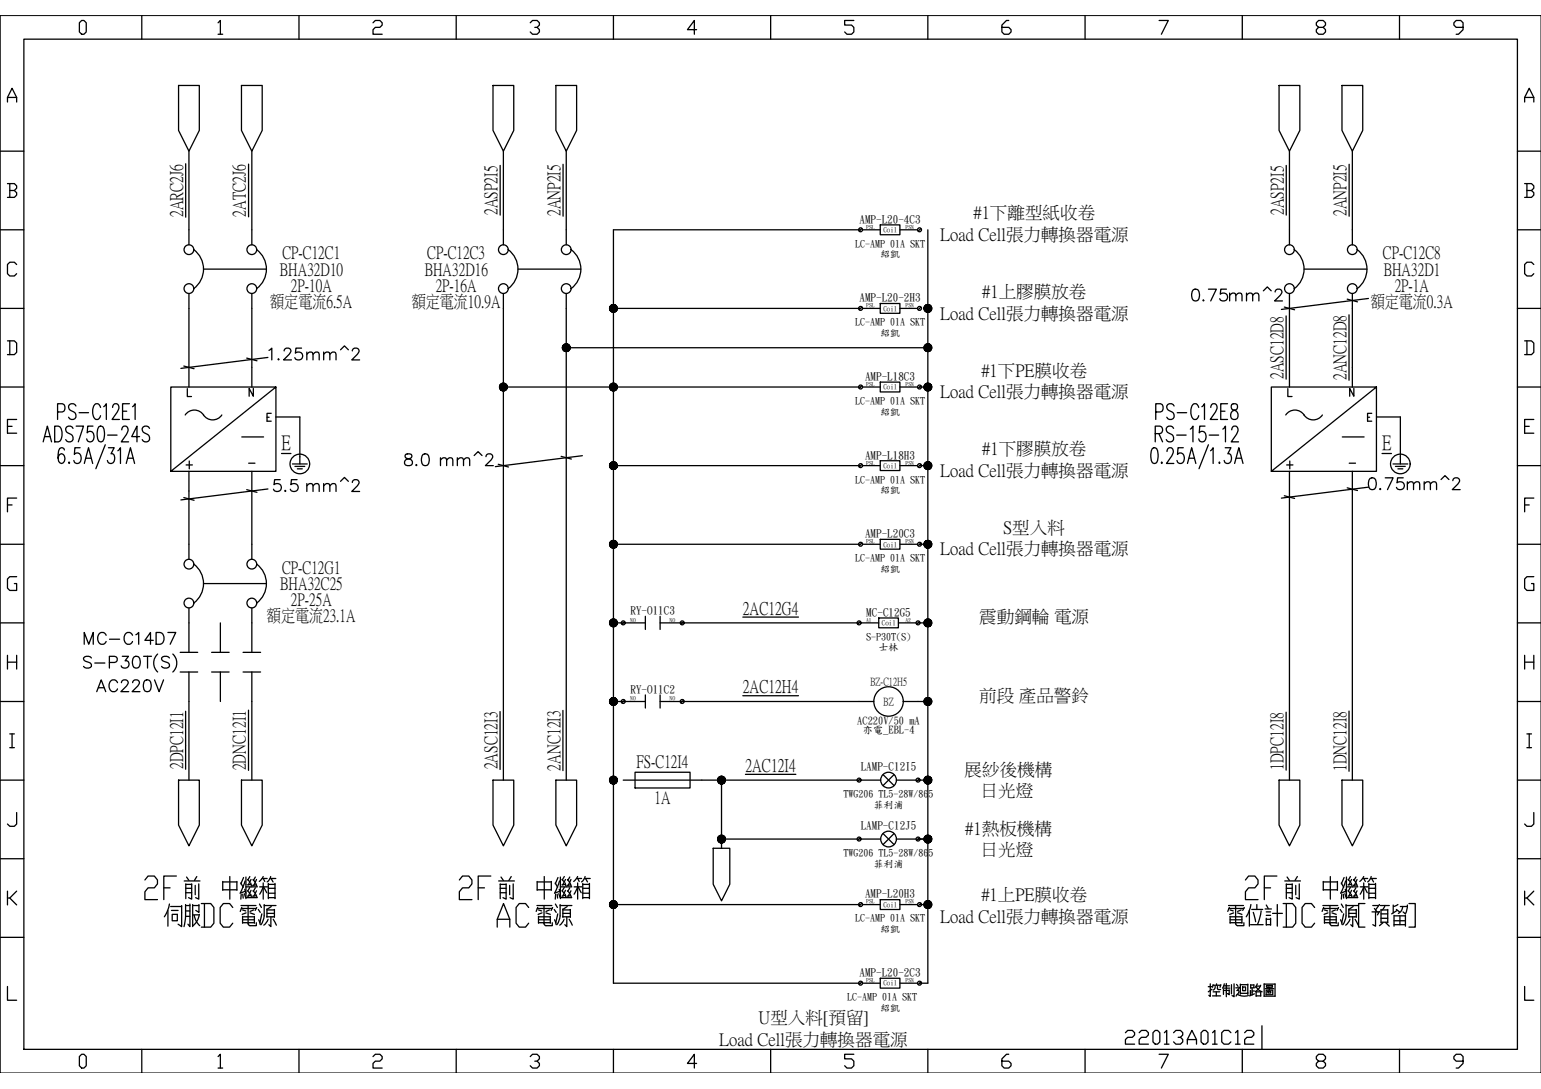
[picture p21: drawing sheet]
<svg xmlns="http://www.w3.org/2000/svg" width="297mm" height="210mm" viewBox="0 0 297 210" stroke-linecap="round" stroke-linejoin="round" font-family="sans-serif">
<defs><g id="words">
<g font-size="6.2">
<text x="236" y="59.3">mm^2</text>
<text x="58.2" y="70.6">mm^2</text>
<text x="58.2" y="96">mm^2</text>
<text x="84" y="91">mm^2</text>
<text x="270.2" y="95.6">mm^2</text>
<text x="215.9" y="202.5">22013A01C12</text>
</g>
<g font-size="5.7">
<text x="229" y="59.3">0.75</text>
<text x="77.3" y="91">8.0</text>
<text x="15.5" y="125.6">MC-C14D7</text>
</g>
<g font-size="5.3">
<text x="50.8" y="70.6">1.25</text>
<text x="51.9" y="96">5.5</text>
<text x="262.8" y="95.6">0.75</text>
<text x="17.6" y="134.4">AC220V</text>
</g>
<g font-size="3.9">
<text x="54.3" y="86.6">E</text>
<text x="266.4" y="86.6">E</text>
</g>
<g font-size="3.5">
<text x="35.1" y="41.9" transform="rotate(-90 35.1 41.9)">2ARC2J6</text>
<text x="47.2" y="41.8" transform="rotate(-90 47.2 41.8)">2ATC2J6</text>
<text x="95.7" y="41.5" transform="rotate(-90 95.7 41.5)">2ASP2I5</text>
<text x="107.8" y="41.7" transform="rotate(-90 107.8 41.7)">2ANP2I5</text>
<text x="247.2" y="41.5" transform="rotate(-90 247.2 41.5)">2ASP2I5</text>
<text x="259.4" y="41.7" transform="rotate(-90 259.4 41.7)">2ANP2I5</text>
<text x="247.2" y="73.1" transform="rotate(-90 247.2 73.1)">2ASC12D8</text>
<text x="259.3" y="73.3" transform="rotate(-90 259.3 73.3)">2ANC12D8</text>
<text x="143.2" y="118.3">2AC12G4</text>
<text x="143.2" y="133.4">2AC12H4</text>
<text x="35.1" y="148.3" transform="rotate(-90 35.1 148.3)">2DPC12I1</text>
<text x="47.2" y="148.5" transform="rotate(-90 47.2 148.5)">2DNC12I1</text>
<text x="95.7" y="148.3" transform="rotate(-90 95.7 148.3)">2ASC12I3</text>
<text x="107.8" y="148.5" transform="rotate(-90 107.8 148.5)">2ANC12I3</text>
<text x="143.7" y="148.6">2AC12I4</text>
<text x="247.2" y="148.4" transform="rotate(-90 247.2 148.4)">1DPC12I8</text>
<text x="259.3" y="148.7" transform="rotate(-90 259.3 148.7)">1DNC12I8</text>
</g>
<g font-size="3.4">
<text x="181.2" y="46.2">Load Cell張力轉換器電源</text>
<text x="187.6" y="42.1">#1下離型紙收卷</text>
<text x="53.9" y="53">BHA32D10</text>
<text x="54.4" y="49.8">CP-C12C1</text>
<text x="81.8" y="53">BHA32D16</text>
<text x="82.4" y="49.8">CP-C12C3</text>
<text x="266.6" y="49.8">CP-C12C8</text>
<text x="266.6" y="53">BHA32D1</text>
<text x="52.1" y="59.1">額定電流6.5A</text>
<text x="56.1" y="56">2P-10A</text>
<text x="79.4" y="59.1">額定電流10.9A</text>
<text x="84" y="56">2P-16A</text>
<text x="189.3" y="57.3">#1上膠膜放卷</text>
<text x="264.2" y="59.1">額定電流0.3A</text>
<text x="268.8" y="56">2P-1A</text>
<text x="181.2" y="61.4">Load Cell張力轉換器電源</text>
<text x="181.2" y="76.6">Load Cell張力轉換器電源</text>
<text x="189.2" y="72.4">#1下PE膜收卷</text>
<text x="189.3" y="87.6">#1下膠膜放卷</text>
<text x="181.2" y="91.7">Load Cell張力轉換器電源</text>
<text x="181.2" y="106.9">Load Cell張力轉換器電源</text>
<text x="193.4" y="102.7">S型入料</text>
<text x="53.9" y="113.6">BHA32C25</text>
<text x="54.4" y="110.4">CP-C12G1</text>
<text x="51.5" y="119.7">額定電流23.1A</text>
<text x="56.1" y="116.6">2P-25A</text>
<text x="188.8" y="120">震動鋼輪 電源</text>
<text x="188.7" y="135.1">前段 產品警鈴</text>
<text x="122.7" y="147.9">FS-C12I4</text>
<text x="185.9" y="149.4">展紗後機構</text>
<text x="126.2" y="154.7">1A</text>
<text x="189" y="153.4">日光燈</text>
<text x="186.1" y="160.7">#1熱板機構</text>
<text x="189" y="164.8">日光燈</text>
<text x="189.2" y="173.5">#1上PE膜收卷</text>
<text x="181.2" y="177.6">Load Cell張力轉換器電源</text>
<text x="146.2" y="197.2">U型入料[預留]</text>
<text x="138.6" y="201.4">Load Cell張力轉換器電源</text>
</g>
<g font-size="2.6">
<text x="46.9" y="90.7">-</text>
<text x="259.3" y="90.7">-</text>
</g>
<g font-size="2.1">
<text x="165.7" y="42.9">AMP-L20-4C3</text>
<text x="165.7" y="58.1">AMP-L20-2H3</text>
<text x="166.7" y="73.2">AMP-L18C3</text>
<text x="166.7" y="88.4">AMP-L18H3</text>
<text x="166.7" y="103.5">AMP-L20C3</text>
<text x="121.5" y="118.4">RY-O11C3</text>
<text x="167" y="118.7">MC-C12G5</text>
<text x="167.7" y="132">BZ-C12H5</text>
<text x="121.5" y="133.5">RY-O11C2</text>
<text x="170.3" y="135.8">BZ</text>
<text x="165.9" y="148.4">LAMP-C12I5</text>
<text x="165.9" y="159.8">LAMP-C12J5</text>
<text x="166.7" y="173">AMP-L20H3</text>
<text x="165.7" y="188.1">AMP-L20-2C3</text>
</g>
<g font-size="2">
<text x="165.2" y="139.5">AC220V/50 mA</text>
<text x="166.3" y="141.2">亦電_EBL-4</text>
</g>
<g font-size="1.9">
<text x="164.8" y="47.5">LC-AMP 01A SKT</text>
<text x="169.6" y="49.6">紹凱</text>
<text x="164.8" y="62.7">LC-AMP 01A SKT</text>
<text x="169.6" y="64.7">紹凱</text>
<text x="164.8" y="77.9">LC-AMP 01A SKT</text>
<text x="169.6" y="79.9">紹凱</text>
<text x="164.8" y="93">LC-AMP 01A SKT</text>
<text x="169.6" y="95.1">紹凱</text>
<text x="164.8" y="108.2">LC-AMP 01A SKT</text>
<text x="169.6" y="110.2">紹凱</text>
<text x="166.9" y="123.3">S-P30T(S)</text>
<text x="169.3" y="125.4">士林</text>
<text x="162.6" y="153.6">TWG206 TL5-28W/865</text>
<text x="168.4" y="155.7">菲利浦</text>
<text x="162.6" y="165">TWG206 TL5-28W/865</text>
<text x="168.4" y="167">菲利浦</text>
<text x="164.8" y="177.6">LC-AMP 01A SKT</text>
<text x="169.6" y="179.7">紹凱</text>
<text x="163.3" y="192.8">LC-AMP 01A SKT</text>
<text x="169.6" y="194.8">紹凱</text>
</g>
<g font-size="1.3">
<text x="170.3" y="44.7">Coil</text>
<text x="170.3" y="59.9">Coil</text>
<text x="170.3" y="75">Coil</text>
<text x="170.3" y="90.2">Coil</text>
<text x="170.3" y="105.4">Coil</text>
<text x="170" y="120.5">Coil</text>
<text x="170.3" y="174.8">Coil</text>
<text x="170.3" y="190">Coil</text>
</g>
<g font-size="1.1">
<text x="167" y="44.1">PSL</text>
<text x="174.6" y="44.1">PSN</text>
<text x="167" y="59.2">PSL</text>
<text x="174.6" y="59.2">PSN</text>
<text x="167" y="74.4">PSL</text>
<text x="174.6" y="74.4">PSN</text>
<text x="167" y="89.5">PSL</text>
<text x="174.6" y="89.5">PSN</text>
<text x="167" y="104.7">PSL</text>
<text x="174.6" y="104.7">PSN</text>
<text x="121.5" y="119.8">NO</text>
<text x="129.1" y="119.8">NO</text>
<text x="167" y="119.8">A1</text>
<text x="174.5" y="119.8">A2</text>
<text x="121.5" y="135">NO</text>
<text x="129.1" y="135">NO</text>
<text x="167" y="174.1">PSL</text>
<text x="174.6" y="174.1">PSN</text>
<text x="167" y="189.3">PSL</text>
<text x="174.6" y="189.3">PSN</text>
</g>
</g></defs>
<g fill="none" stroke="#000" stroke-width=".25">
<path d="M1.4 19.7v-.9l.9-1.8 .9 1.8v.9M1.4 18.8h1.8M4.6 7.5h287.9v194.8h-287.9zM15.7 3.9h.5l.4 .5v1.8l-.4 .4h-.5l-.4-.4v-1.8zM27.3 3v4.5M42 4.4l.5-.5v2.7M42 6.6h.9M57.6 3v4.5M71.9 4.4l.4-.5h.9l.5 .5v.4l-.5 .5h-.9l-.4 .4v.9h1.8M87.9 3v4.5M102.2 4.4l.4-.5h.9l.5 .5v.4l-.5 .5h-.4M103.5 5.3l.5 .4v.5l-.5 .4h-.9l-.4-.4"/>
<path d="M118.2 3v4.5M134.3 5.7h-1.8l1.3-1.8v2.7M148.5 3v4.5M164.6 3.9h-1.8v.9h1.3l.5 .5v.9l-.5 .4h-.8l-.5-.4M178.8 3v4.5M194.4 3.9h-.4l-.9 .9v1.4l.5 .4h.8l.5-.4v-.5l-.5-.4h-1.3M209.2 3v4.5M223.4 3.9h1.8l-1.3 2.7M239.5 3v4.5M254.2 5.3l-.5-.5v-.4l.5-.5h.9l.4 .5v.4l-.4 .5h-.9l-.5 .4v.5l.5 .4h.9l.4-.4v-.5l-.4-.4M269.8 3v4.5M282 5.3h-1.3l-.5-.5v-.4l.5-.5h.9l.4 .5v1.3l-.9 .9h-.4"/>
<path d="M293.9 19.7v-.9l.9-1.8 .9 1.8v.9M293.9 18.8h1.8M.1 29.1h4.5M1.4 35.4h1.4l.4 .4v.5l-.4 .4M1.9 36.7h.9l.4 .5v.4l-.4 .4h-1.4M1.9 35.4v2.6M292.5 29.1h4.5M293.9 35.4h1.3l.5 .4v.5l-.5 .4M294.3 36.7h.9l.5 .5v.4l-.5 .4h-1.3M294.3 35.4v2.6M.1 44.3h4.5M.1 59.4h4.5"/>
<path d="M3.2 51l-.4-.5h-.9l-.5 .5v1.8l.5 .4h.9l.4-.4M292.5 44.3h4.5M292.5 59.4h4.5M295.7 51l-.5-.5h-.9l-.4 .5v1.8l.4 .4h.9l.5-.4M.1 74.6h4.5M1.4 65.7h1.4l.4 .4v1.8l-.4 .5h-1.4M1.9 65.7v2.7M292.5 74.6h4.5M293.9 65.7h1.3l.5 .4v1.8l-.5 .5h-1.3M294.3 65.7v2.7M.1 89.8h4.5M1.4 82.2h.9"/>
<path d="M1.4 97.3h.9M3.2 80.8h-1.8v2.7h1.8M3.2 96h-1.8v2.7M292.5 89.8h4.5M293.9 82.2h.9M293.9 97.3h.9M295.7 80.8h-1.8v2.7h1.8M295.7 96h-1.8v2.7M.1 104.9h4.5M3.2 111.2h-1.3l-.5 .4v1.8l.5 .4h1.3v-1.3h-.4M292.5 104.9h4.5M295.7 111.2h-1.4l-.4 .4v1.8l.4 .4h1.4v-1.3h-.5"/>
<path d="M.1 120.1h4.5M.1 135.2h4.5M1.4 126.3v2.7M1.4 127.6h1.8M3.2 126.3v2.7M292.5 120.1h4.5M292.5 135.2h4.5M293.9 127.6h1.8M293.9 126.3v2.7M295.7 126.3v2.7M.1 150.4h4.5M1.9 141.5h.9"/>
<path d="M1.9 144.1h.9M2.3 141.5v2.6M3.2 156.6v2.2l-.4 .5h-.9l-.5-.5M292.5 150.4h4.5M294.3 141.5h.9M294.3 144.1h.9M294.8 141.5v2.6M295.7 156.6v2.2l-.5 .5h-.9l-.4-.5M.1 165.5h4.5M1.4 171.8v2.6M1.9 173.1l1.3 1.3M3.2 171.8l-1.3 1.3h-.5"/>
<path d="M292.5 165.5h4.5M293.9 171.8v2.6M294.3 173.1l1.4 1.3M295.7 171.8l-1.4 1.3h-.4M.1 180.7h4.5M1.4 190.1v2.7h1.8M292.5 180.7h4.5M293.9 190.1v2.7h1.8M15.7 203.2h.5l.4 .5v1.7l-.4 .5h-.5l-.4-.5v-1.7zM27.3 202.3v4.5M42 203.7l.5-.5v2.7M42 205.9h.9"/>
<path d="M57.6 202.3v4.5M71.9 203.7l.4-.5h.9l.5 .5v.4l-.5 .4h-.9l-.4 .5v.9h1.8M87.9 202.3v4.5M102.2 203.7l.4-.5h.9l.5 .5v.4l-.5 .4h-.4M103.5 204.5l.5 .5v.4l-.5 .5h-.9l-.4-.5M118.2 202.3v4.5M134.3 205h-1.8l1.3-1.8v2.7M148.5 202.3v4.5M164.6 203.2h-1.8v.9h1.3l.5 .4v.9l-.5 .5h-.8l-.5-.5M178.8 202.3v4.5M194.4 203.2h-.4l-.9 .9v1.3l.5 .5h.8l.5-.5v-.4l-.5-.5h-1.3M209.2 202.3v4.5"/>
<path d="M223.4 203.2h1.8l-1.3 2.7M239.5 202.3v4.5M254.2 204.5l-.5-.4v-.4l.5-.5h.9l.4 .5v.4l-.4 .4h-.9l-.5 .5v.4l.5 .5h.9l.4-.5v-.4l-.4-.5M269.8 202.3v4.5M282 204.5h-1.3l-.5-.4v-.4l.5-.5h.9l.4 .5v1.3l-.9 .9h-.4"/>
</g>
<!-- layer: 0 -->
<g fill="none" stroke="#000" stroke-width=".25">
<path d="M34.4 16.5h4v8.6l-2 4-2-4zM46.5 16.5h4v8.6l-2 4-2-4zM95 16.5h4v8.6l-2 4-2-4zM107.2 16.5h3.9v8.6l-2 4-1.9-4zM246.6 16.5h4v8.6l-2 4-2-4zM258.7 16.5h4v8.6l-2 4-2-4zM35.8 31.6v10.3M36.4 29.1v18.1M47.9 31.6v10.2M48.5 29.1v18.1M96.4 31.9v9.6M97 29.1v18.1"/>
<path d="M108.5 31.7v10M109.1 29.1v18.1M247.9 31.9v9.6M248.6 29.1v18.1M260.1 31.7v10M260.7 29.1v18.1M36.4 56.6v18M37.4 48.1a4.7 4.7 0 0 1 0 7.5M39.2 51.9h12.2M48.5 56.6v18M49.5 48.1a4.7 4.7 0 0 1 0 7.5M97 56.6v93.8"/>
<path d="M98 48.1a4.7 4.7 0 0 1 0 7.5M99.8 51.9h12.2M109.1 56.6v93.8M110.1 48.1a4.7 4.7 0 0 1 0 7.5M118.2 59.4h47.7M118.2 44.3h47.7M166.1 59.2l-.5 .5M166.1 44l-.5 .6M166.3 59.4h3.4M166.3 44.3h3.4M169.7 58.5h3.8v1.9h-3.8zM169.7 43.3h3.8v1.9h-3.8z"/>
<path d="M173.5 59.4h3.4M173.5 44.3h3.4M177.5 59.2l-.5 .5M177.5 44l-.5 .6M178.8 44.3v22.7M248.6 59.4v15.2M249.5 48.1a4.7 4.7 0 0 1 0 7.5M251.4 51.9h12.1M260.7 56.6v18M261.6 48.1a4.7 4.7 0 0 1 0 7.5M11.1 79.4h.9a.86 .86 0 0 0 .5-.8 .86 .86 0 0 0-.5-.8h-.9v3M14.6 78.3a.72 .72 0 0 0-.9-.5 .72 .72 0 0 0-.4 1l.9 .6a.77 .77 0 0 1 .3 1.3 .77 .77 0 0 1-1.3-.3"/>
<path d="M15.2 79.5h1.9M19.4 78.5a.71 .71 0 0 0-.7-.7 .71 .71 0 0 0-.7 .7 2.06 2.06 0 0 0 .5 2.3 .78 .78 0 0 0 .9-.7M20 78.4l.5-.6v3M21.7 78.5l.1-.4a.67 .67 0 0 1 1-.1 .67 .67 0 0 1 0 1l-1.2 1.8h1.4M23.6 79.3h.8M24.9 77.8h-1.3v3h1.3M25.5 78.4l.5-.6v3M35.7 80a2.12 2.12 0 0 1 3.6 0M36.1 74.9v1.5h.8M39.2 79.9a2.12 2.12 0 0 0 3.6 .1M48.8 74.9v1.5l-.8-1.5v1.5M52.3 79.7h-.8v1.5h.8"/>
<path d="M53.2 74.6v16.3h-20.3l20.3-16.3h-20.3v16.3M97 74.6h68.9M109.1 67h69.7v122.5h-1.6M166.1 74.3l-.5 .6M166.3 74.6h3.4M169.7 73.7h3.8v1.8h-3.8zM173.5 74.6h3.4M177.2 74.6h1.6M177.5 74.3l-.5 .6M222.8 79.4h.9a.86 .86 0 0 0 .5-.8 .86 .86 0 0 0-.5-.8h-.9v3M226.3 78.3a.72 .72 0 0 0-.9-.5 .72 .72 0 0 0-.4 1l.9 .6a.77 .77 0 0 1 .3 1.3 .77 .77 0 0 1-1.3-.3M226.9 79.5h1.8"/>
<path d="M231.1 78.5a.71 .71 0 0 0-1.1-.5 2.23 2.23 0 0 0 .2 2.8 .77 .77 0 0 0 .9-.7M231.7 78.4l.5-.6v3M233.4 78.5l.1-.4a.67 .67 0 0 1 1-.1 .67 .67 0 0 1 0 1l-1.2 1.8h1.4M235.3 79.3h.8M236.6 77.8h-1.3v3h1.3M237.4 78a.75 .75 0 0 0 .6 1.1 .88 .88 0 0 1 .7 1 .88 .88 0 0 1-1 .7 1 1 0 0 1-.4-1.1 1 1 0 0 1 .9-.7 .64 .64 0 0 0 .3-.6 .64 .64 0 0 0-.4-.6zM247.8 80a2.12 2.12 0 0 1 3.6 0M247.9 60.9v12.2M248.2 74.9v1.5h.8M251.3 79.9a2.12 2.12 0 0 0 3.6 .1M260 60.7v12.6M261 74.9v1.5l-.8-1.5v1.5"/>
<path d="M264.4 79.7h-.8v1.5h.8M265.3 74.6v16.3h-20.2l20.2-16.3h-20.2v16.3M8.3 85.2l.8-3.1 .8 3.1M8.6 84.2h1M10.5 82.1h.8a1.94 1.94 0 0 1 .5 2.6l-.5 .5h-.8zM12.4 86.7l-.1-.3-.3-.1-.5 .1a3.1 3.1 0 0 0 0 2.8l.3 .1a.97 .97 0 0 0 .7-.9 .97 .97 0 0 0-.7-.9l-.5 .4-.1 .4M13.3 89l-.1 .2 .1 .1 .1-.1M14.1 82.6a.72 .72 0 0 0-1-.4 .72 .72 0 0 0-.3 .9l.9 .6a.77 .77 0 0 1 .2 1.3 .77 .77 0 0 1-1.2-.3M14.7 82.1h1.4l-1 3.1M15.4 86.3h-1l-.1 1.3a.68 .68 0 0 1 .7-.3 .68 .68 0 0 1 .5 .4 1.01 1.01 0 0 1-.8 1.6l-.3-.1-.2-.4M16.3 89.3l.8-3 .8 3M16.6 88.3h1"/>
<path d="M17.9 82.1h-1l-.1 1.3a.68 .68 0 0 1 .7-.3 .68 .68 0 0 1 .5 .5 1.01 1.01 0 0 1-.8 1.6l-.3-.2-.2-.4M19 82.3l.5-.2a1.55 1.55 0 0 1 .6 1.8l-.3 1.1-.5 .2a1.57 1.57 0 0 1-.6-1.8zM20.3 85.7l-1.8 4.6M20.7 83.9h1.9M20.9 86.3h1.1l-.6 1.2h.3a1.12 1.12 0 0 1-.2 1.8 .63 .63 0 0 1-.8-.5M22.7 86.9l.5-.6v3M23.5 82.9l.1-.5a.67 .67 0 0 1 .9-.1 .67 .67 0 0 1 .1 1l-1.2 1.9h1.4M24.3 89.3l.8-3 .8 3M24.6 88.3h1M26.9 84.2h-1.5l1-2.1v3.1M28.8 82.6a.72 .72 0 0 0-.9-.4 .72 .72 0 0 0-.4 .9l.9 .6a.77 .77 0 0 1 .3 1.3 .77 .77 0 0 1-1.3-.3M35.9 89.6h1.2"/>
<path d="M36.4 90.9v16.9M36.5 88.9v1.5M46.6 84.2h4.2M48.5 90.9v16.9M51.5 80.4h.4M53.2 80.4h4.6v9M54.3 87.4h1.8M118.2 89.8h47.7M166.1 89.5l-.5 .5M166.3 89.8h3.4M169.7 88.8h3.8v1.9h-3.8zM173.5 89.8h3.4"/>
<path d="M177.2 89.8h1.6M177.5 89.5l-.5 .5M222.1 86.4l.5-.1a1.56 1.56 0 0 1 .6 1.7l-.3 1.2-.5 .1a1.56 1.56 0 0 1-.6-1.7zM222.7 83.6h.9a.76 .76 0 0 0 .5-.7 .76 .76 0 0 0-.5-.8h-.9v3.1M223.4 83.6l.7 1.6M223.9 89l-.1 .2 .1 .1 .1-.1M225 87l.1-.4a.67 .67 0 0 1 .9-.1 .67 .67 0 0 1 .1 1l-1.3 1.8h1.5M226.2 82.6a.72 .72 0 0 0-.9-.4 .72 .72 0 0 0-.4 .9l.9 .6a.77 .77 0 0 1 .3 1.3 .77 .77 0 0 1-1.3-.3M226.8 83.9h1.8M228.1 86.3h-1l-.1 1.3a.68 .68 0 0 1 .6-.3 .68 .68 0 0 1 .6 .4 1.01 1.01 0 0 1-.8 1.6l-.3-.1-.2-.4M228.9 89.3l.8-3 .8 3M229.2 88.3h1"/>
<path d="M229.4 82.7l.6-.6v3.1M232.3 82.1h-1l-.1 1.3a.68 .68 0 0 1 .6-.3 .68 .68 0 0 1 .6 .5 1.01 1.01 0 0 1-.8 1.6l-.3-.2-.2-.4M232.9 85.7l-1.8 4.6M233.1 83.9h1.8M233.3 86.9l.5-.6v3M235.1 89l-.1 .2 .1 .1 .1-.1M235.7 82.7l.5-.6v3.1M236.2 86.3h1.1l-.6 1.2h.3a1.13 1.13 0 0 1-.2 1.8 .63 .63 0 0 1-.8-.5M237.4 82.9l.1-.5a.67 .67 0 0 1 1-.1 .67 .67 0 0 1 0 1l-1.2 1.9h1.4M238 89.3l.8-3 .8 3M238.3 88.3h1M248 89.6h1.2"/>
<path d="M248.6 90.9v59.5M248.6 88.9v1.5M258.7 84.2h4.2M260.7 90.9v59.5M263.6 80.4h.4M265.3 80.4h4.6v9M266.4 87.4h1.8M36.4 117.2v2.9M37.4 108.7a4.7 4.7 0 0 1 0 7.5M39.2 112.5h12.2M48.5 117.2v8.5M49.5 108.7a4.7 4.7 0 0 1 0 7.5"/>
<path d="M118.2 104.9h47.7M120.4 119.8l-.5 .5M124.4 118.8v2.5M127.2 118.8v2.5M131.8 119.8l-.6 .5M143.2 118.9h10.7M165.9 119.8l-.6 .5M166.1 104.6l-.5 .6M166.3 104.9h3.4M169.4 119.1h3.8v1.9h-3.8zM169.7 104h3.8v1.9h-3.8zM173.5 104.9h3.4"/>
<path d="M177.2 119.8l-.5 .5M177.2 104.9h1.6M177.5 104.6l-.5 .6M17.6 126.8a.86 .86 0 0 0-.8-.3 .86 .86 0 0 0-.7 .5l.2 .4 .9 .3a.55 .55 0 0 1 .4 .4 .55 .55 0 0 1-.2 .6 1.05 1.05 0 0 1-1.3-.3M18.3 127.8h1.9M21.1 127.7h1a.6 .6 0 0 0 .5-.6 .6 .6 0 0 0-.5-.6h-1v2.3M23.6 126.5h1.2l-.7 .9a.73 .73 0 0 1 .8 .8 .73 .73 0 0 1-1 .6l-.3-.1-.2-.4M25.8 126.6a.74 .74 0 0 1 1.1 .3 1.86 1.86 0 0 1-.2 1.8 .74 .74 0 0 1-1.1-.4 1.85 1.85 0 0 1 .2-1.7zM28.4 126.5v2.3M30.4 126.1a2.32 2.32 0 0 0 0 3.4M32.7 126.8a.86 .86 0 0 0-.9-.3 .86 .86 0 0 0-.7 .5l.3 .4 .8 .3a.55 .55 0 0 1 .4 .4 .55 .55 0 0 1-.2 .6 1.05 1.05 0 0 1-1.3-.3M33.3 126.1a2.34 2.34 0 0 1 0 3.4"/>
<path d="M34.7 129.5h3.4M34.7 125.7h3.4M35.8 137.1v11.2M36.4 129.5v20.9M40.8 129.5h3.4M40.8 125.7h3.4M42.5 120.1v5.6M42.5 129.5v5.7M46.9 129.5h3.3M46.9 125.7h3.3M47.9 136.9v11.6M48.5 129.5v20.9"/>
<path d="M96.4 137.2v11.1M108.5 136.9v11.6M118.2 120.1h6.2M118.2 135.2h6.2M120.4 134.9l-.5 .6M124.4 133.9v2.6M127.2 120.1h38.4M127.2 135.2h38.4M127.2 133.9v2.6M131.8 134.9l-.6 .6M143.2 134.1h10.7M166 120.1h3.4"/>
<path d="M173.2 120.1h3.4M177 120.1h1.8M177 135.2h1.8M247.9 137.3v11.1M260 137.1v11.6M34.4 150.4h4v8.6l-2 4-2-4zM46.5 150.4h4v8.6l-2 4-2-4zM95 150.4h4v8.6l-2 4-2-4zM107.2 150.4h3.9v8.6l-2 4-1.9-4zM120.1 150.4h45.5M122.4 148.8h10.6v3.1h-10.6zM139.1 150.4v11.3h26.5"/>
<path d="M143.7 149.3h9.7M165.9 150.1l-.6 .5M166 150.4h3.8M170.2 149.3l2.1 2.1M172.3 149.3l-2.1 2.1M172.8 150.4h3.8M177 150.4h1.8M177.2 150.1l-.5 .5M246.6 150.4h4v8.6l-2 4-2-4zM258.7 150.4h4v8.6l-2 4-2-4zM27.9 169.6l.6-.7h1.3l.6 .7v.8l-.6 .7h-1.3l-.6 .8v1.5h2.5M31.6 171.1h1.2"/>
<path d="M32.4 175.5v3M32.7 174.2l-.5 1.6-.5 .9M32.9 174.7h2.1M33 175.5h1.3M33.2 176.2h1v1.3h-1zM34 168.9h-2.4v4.5M35 174.5v4.1l-.7-.5M35.5 169.8h3M35.8 176.6l-.3 2M35.8 174.3v2.3M35.8 174.5h.8M35.8 175.6h.8"/>
<path d="M35.8 176.6h.8M35.8 170.4v2.8M35.8 170.5h1.1M35.8 172.1h1.1M35.8 171.2h1.1M36 169l.4 .7M36.6 174.3v4.3l-.4-.5M36.9 170.4v2.9l-.6-.3M37.1 174.3v4.3M37.2 174.5h1.2M37.2 176.3h1.2M37.4 176.4l.5 1.3 .6 .7"/>
<path d="M37.6 170.7v1.8M37.9 169l-.4 .7M38.3 170.4v2.9l-.6-.3M38.4 174.3v1.6l-.7-.4M38.4 176.2a3.4 3.4 0 0 1-1.2 2.2M38.8 174.2h1.8l.6 .7v3l-.6 .8h-1.8M39.4 174.2v4.5M42.9 169.9v1.7M42.9 170h2.8M42.9 171.5h2.8M44.3 169v4.3M44.9 174.9l-.6-.7h-1.3l-.6 .7v3l.6 .8h1.3l.6-.8"/>
<path d="M45.7 169.9v1.7M46.4 170.2l.5 .8M46.5 174.5h2.8M46.5 172.4l-.1 .9M46.5 175.1h2.9M46.6 174.9l-.3 .8M46.8 176.7h2.2M46.8 177.9h2.2M46.8 177.3h2.2M46.8 176.6v1.3M46.8 175.4l.6 .2M46.8 172.4l.1 .7"/>
<path d="M46.9 169.1l-.5 1.3M47.1 172.3l.2 .6M47.2 171.4l.2 .8M47.2 169.8l-.9 2.3M47.3 171.8l-1 .4M47.4 169v4.2M47.4 173h2.2M47.4 170.9h2.2M47.4 176l-.7 .2M47.7 169.5l.5 .5M47.7 171.7l.5 .5M47.8 177.9l.1 .3 .3 .2"/>
<path d="M47.8 174.5v3.5M48.2 169l-.4 .6M48.2 171l-.4 .7M48.2 176l.8 .2M48.3 170.2l.2 .5M48.3 172.4l.2 .5M48.4 169.5l-.5 1.1M48.4 170.5l-.7 .1M48.4 171.6l-.5 1.1M48.4 172.5l-.7 .2M48.8 171.7l.4 .5M48.8 169.5l.4 .6"/>
<path d="M48.9 175.4l-.7 .3M49 176.6v1.3M49.2 171.1l-.4 .7M49.2 169l-.4 .7M49.3 172.4l.2 .5M49.3 170.3l.2 .5M49.4 170.6l-.7 .1M49.4 172.6l-.7 .1M49.4 177.9v.5h-1.2M49.4 169.5l-.5 1.2M49.4 171.7l-.5 1M49.5 174.9l-.3 .6"/>
<path d="M49.8 175.3l.4 .6M49.9 177.3l.3 .9M50 174.3l.4 .6M50.1 170.9h1.5M50.5 176.1l-.4 1.8M50.5 169.3h1M50.7 170.9l-.6 1.5M50.7 168.9l-.7 1M50.7 170.2v3.1M50.7 169.3l.3 .6M50.8 170.9l.6 1.2M50.9 174.3a6.7 6.7 0 0 1-.2 3.3l-.4 .6"/>
<path d="M50.9 174.5h2.3M51.5 176.1h1.4M51.5 176.7h1.4M51.5 175.2v1.6M51.7 177.2l-.4 .6-.5 .5M51.7 170.3v2.9M51.7 173h1.3M51.7 172.2h1.3M51.7 170.5h1.3M51.7 171.2h1.3M52 169.3h1.2M52.2 168.9l-.3 .7-.4 .4"/>
<path d="M52.2 176.7v1.9l-.4-.4M52.3 169.3l.3 .7M52.3 174.7l-.8 .6M52.7 177.2l.6 1.1M52.9 175.3l-1.4 .1M52.9 175.4v1.4M53 170.3v2.9M88.5 169.6l.7-.7h1.2l.6 .7v.8l-.6 .7h-1.2l-.7 .8v1.5h2.5M92.2 171.1h1.2M94.6 168.9h-2.4v4.5M95.8 178.7v-1.5l1.3-3 1.2 3v1.5M95.8 177.2h2.5"/>
<path d="M96.1 169.8h3.1M96.4 170.4v2.8M96.4 170.5h1.2M96.4 172.1h1.2M96.4 171.2h1.2M96.6 169l.4 .7M97.6 170.4v2.9l-.6-.3M98.2 170.7v1.8M98.5 169l-.4 .7M98.9 170.4v2.9l-.6-.3M101.9 174.9l-.6-.7h-1.2l-.6 .7v3l.6 .8h1.2l.6-.8M103.5 174.5h2.9"/>
<path d="M103.5 169.9v1.7M103.5 170h2.8M103.5 171.5h2.8M103.6 175.1h2.9M103.6 174.9l-.3 .8M103.8 176.7h2.3M103.8 177.9h2.3M103.8 177.3h2.3M103.8 176.6v1.3M103.8 175.4l.6 .2M104.5 176l-.8 .2M104.9 177.9v.3l.3 .2"/>
<path d="M104.9 174.5v3.5M104.9 169v4.3M105.2 176l.9 .2M105.9 175.4l-.7 .3M106.1 176.6v1.3M106.3 169.9v1.7M106.5 177.9v.5h-1.3M106.5 174.9l-.3 .6M106.8 175.3l.4 .6M106.9 177.3l.3 .9M107 170.2l.5 .8M107.1 174.3l.3 .6"/>
<path d="M107.1 172.4l-.1 .9M107.4 172.4l.1 .7M107.5 176.1l-.4 1.8M107.6 169.1l-.6 1.3M107.7 172.3l.2 .6M107.8 171.4l.2 .8M107.9 169.8l-1 2.3M107.9 171.8l-1 .4M108 174.3l-.1 2.6-.5 1.3M108 174.5h2.2M108 169v4.2M108 173h2.2"/>
<path d="M108 170.9h2.2M108.3 169.5l.5 .5M108.3 171.7l.5 .5M108.5 176.1h1.4M108.5 176.7h1.4M108.5 175.2v1.6M108.7 177.2l-.3 .6-.5 .5M108.8 169l-.4 .6M108.8 171l-.4 .7M108.9 170.2l.2 .5M108.9 172.4l.2 .5M109 169.5l-.5 1.1"/>
<path d="M109 170.5l-.7 .1M109 171.6l-.5 1.1M109 172.5l-.7 .2M109.3 176.7v1.9l-.4-.4M109.3 174.7l-.8 .6M109.4 171.7l.4 .5M109.4 169.5l.4 .6M109.7 177.2l.6 1.1M109.8 171.1l-.3 .7M109.8 169l-.3 .7M109.9 172.4l.2 .5M109.9 170.3l.2 .5"/>
<path d="M109.9 175.3l-1.4 .1M109.9 175.4v1.4M110 170.6l-.7 .1M110 172.6l-.7 .1M110.1 169.5l-.6 1.2M110.1 171.7l-.6 1M110.7 170.9h1.5M111.1 169.3h1M111.3 170.9l-.6 1.5M111.3 168.9l-.7 1M111.3 170.2v3.1M111.3 169.3l.4 .6"/>
<path d="M111.4 170.9l.6 1.2M112.3 170.3v2.9M112.3 173h1.3M112.3 172.2h1.3M112.3 170.5h1.3M112.3 171.2h1.3M112.6 169.3h1.2M112.8 168.9l-.3 .7-.4 .4M112.9 169.3l.3 .7M113.6 170.3v2.9M118.2 174.4h47.7M137.5 163.5h3.2v6.9l-1.6 3.2-1.6-3.2z"/>
<path d="M139.1 161.7v1.8M165.9 161.5l-.6 .5M166 161.7h3.8M166.1 174.1l-.5 .5M166.3 174.4h3.4M169.7 173.4h3.8v1.9h-3.8zM170.2 160.7l2.1 2.1M172.3 160.7l-2.1 2.1M172.8 161.7h3.8M173.5 174.4h3.4M177 161.7h1.8M177.2 161.5l-.5 .5"/>
<path d="M177.2 174.4h1.6M177.5 174.1l-.5 .5M236.8 174.5h2.9M236.9 175.1h2.9M237 174.9l-.3 .8M237.1 176.7h2.3M237.1 177.9h2.3M237.1 177.3h2.3M237.1 176.6v1.3M237.1 175.4l.6 .2M237.8 176l-.8 .2M238.2 177.9l.2 .5h.1"/>
<path d="M238.2 174.5v3.5M238.6 176l.8 .2M239.2 175.4l-.6 .3M239.4 176.6v1.3M239.8 177.9v.5h-1.2M239.8 174.9l-.3 .6M240.1 169.6l.6-.7h1.2l.6 .7v.8l-.6 .7h-1.2l-.6 .8v1.5h2.4M240.8 175.5v3M241.1 178.2h2.4M241.1 174.3l-.2 1.1-.7 1.3M241.3 175.3h2.1M241.6 175.9l.4 1.8"/>
<path d="M242.3 174.3v1M243.1 175.6l-.7 2.5M243.7 171.1h1.2M243.9 175.2h1.2M244.1 177.2h.8M244.1 177v1.3M244.1 178.2h.8M244.1 176.4h.8M244.1 175.8h.8M244.1 174.4l.4 .7M244.9 177v1.3M245.3 176.1h1.9"/>
<path d="M246.1 168.9h-2.4v4.5M246.2 174.3v4.2M247.3 174.2h1.9l.6 .7v3l-.6 .8h-1.9M247.6 169.8h3.1M247.9 170.4v2.8M247.9 170.5h1.2M247.9 172.1h1.2M247.9 171.2h1.2M247.9 174.2v4.5M248.1 169l.5 .7M249.1 170.4v2.9l-.6-.3M249.8 170.7v1.8"/>
<path d="M250.1 169l-.5 .7M250.4 170.4v2.9l-.6-.3M253.4 174.9l-.6-.7h-1.2l-.6 .7v3l.6 .8h1.2l.6-.8M255 174.5h2.9M255.1 169.9v1.7M255.1 170h2.7M255.1 171.5h2.7M255.1 175.1h2.8M255.1 174.9l-.3 .8M255.3 176.7h2.3M255.3 177.9h2.3M255.3 177.3h2.3"/>
<path d="M255.3 176.6v1.3M255.3 175.4l.6 .2M256 176l-.8 .2M256.4 177.9v.3l.3 .2M256.4 174.5v3.5M256.4 169v4.3M256.7 176l.9 .2M257.4 175.4l-.7 .3M257.6 176.6v1.3M257.8 169.9v1.7M257.9 177.9v.5h-1.2M258 174.9l-.3 .6"/>
<path d="M258.3 175.3l.4 .6M258.4 177.3l.3 .9M258.6 170.2l.4 .8M258.6 174.3l.3 .6M258.6 172.4v.9M258.9 172.4l.1 .7M259 176.1l-.4 1.8M259.1 169.1l-.5 1.3M259.2 172.3l.3 .6M259.3 171.4l.2 .8M259.4 169.8l-.9 2.3M259.4 171.8l-1 .4"/>
<path d="M259.5 174.3l-.1 2.6-.5 1.3M259.5 174.5h2.2M259.5 169v4.2M259.5 173h2.2M259.5 170.9h2.2M259.8 169.5l.5 .5M259.8 171.7l.5 .5M260 176.1h1.4M260 176.7h1.4M260 175.2v1.6M260.2 177.2l-.3 .6-.5 .5M260.3 169l-.4 .6"/>
<path d="M260.3 171l-.4 .7M260.4 170.2l.2 .5M260.4 172.4l.2 .5M260.5 169.5l-.5 1.1M260.5 170.5l-.7 .1M260.5 171.6l-.5 1.1M260.5 172.5l-.7 .2M260.7 176.7v1.9l-.3-.4M260.8 174.7l-.8 .6M260.9 171.7l.5 .5M260.9 169.5l.5 .6M261.2 177.2l.6 1.1"/>
<path d="M261.4 171.1l-.4 .7M261.4 169l-.4 .7M261.4 175.3l-1.4 .1M261.4 172.4l.3 .5M261.4 170.3l.3 .5M261.4 175.4v1.4M261.5 170.6l-.7 .1M261.5 172.6l-.7 .1M261.6 169.5l-.5 1.2M261.6 171.7l-.5 1M262.2 170.9h1.5M262.6 169.3h1"/>
<path d="M262.9 170.9l-.7 1.5M262.9 168.9l-.8 1M262.9 170.2v3.1M262.9 169.3l.3 .6M262.9 170.9l.7 1.2M263.1 174.2h-1.2v4.5h1.2M263.9 170.3v2.9M263.9 173h1.2M263.9 172.2h1.2M263.9 170.5h1.2M263.9 171.2h1.2M264.2 169.3h1.1"/>
<path d="M264.3 168.9l-.2 .7-.5 .4M264.4 169.3l.4 .7M264.5 175.8h1.3M264.6 174.5h1.1M264.9 175.1l.5 .7M265.1 170.3v2.9M265.1 175.8v2.7l-.5-.3M265.9 174.3l-.8 1.1M265.9 175.7l-.4 .6M266.1 174.5h1.7M266.2 175.4h1.3M266.2 177.8h1.3"/>
<path d="M266.2 175.3v2.6M266.2 176.1h1.3M266.2 177h1.3M266.6 177.9l-.7 .5M267 174.5l-.6 .9M267.1 177.9l.7 .6M267.5 175.3v2.6M268.6 174.4v1.6M268.7 176.4v2.1M268.7 178.2h2.2M268.7 177.5h2.2M268.8 176.5h2.1"/>
<path d="M269.2 175.3l.6 .5M269.3 175.5l-1 .6M269.5 174.3l-.9 .4M269.8 176.5v1.7M269.9 174.7h1.4M270.4 174.7a1.45 1.45 0 0 1-.9 1.4M270.9 176.4v2.1M271.3 174.4l-.1 1.1-.3 .6-.5-.3M271.6 174.2h1.2v4.5h-1.2M118.2 189.5h47.7M166.1 189.2l-.5 .6M166.3 189.5h3.4"/>
<path d="M169.7 188.6h3.8v1.9h-3.8zM173.5 189.5h3.4M177.5 189.2l-.5 .6"/>
<circle cx="36.4" cy="48.1" r=".94"/>
<circle cx="36.4" cy="55.6" r=".94"/>
<circle cx="48.5" cy="55.6" r=".94"/>
<circle cx="48.5" cy="48.1" r=".94"/>
<circle cx="97" cy="48.1" r=".94"/>
<circle cx="97" cy="55.6" r=".94"/>
<circle cx="109.1" cy="48.1" r=".94"/>
<circle cx="109.1" cy="55.6" r=".94"/>
<circle cx="165.9" cy="59.4" r=".38"/>
<circle cx="165.9" cy="44.3" r=".38"/>
<circle cx="177.2" cy="59.4" r=".38"/>
<circle cx="177.2" cy="44.3" r=".38"/>
<circle cx="248.5" cy="48.1" r=".94"/>
<circle cx="260.7" cy="48.1" r=".94"/>
<circle cx="260.7" cy="55.6" r=".94"/>
<circle cx="165.9" cy="74.6" r=".38"/>
<circle cx="177.2" cy="74.6" r=".38"/>
<circle cx="57.8" cy="89.4" r="1.89"/>
<circle cx="165.9" cy="89.7" r=".38"/>
<circle cx="177.2" cy="89.7" r=".38"/>
<circle cx="269.9" cy="89.4" r="1.89"/>
<circle cx="36.4" cy="108.7" r=".94"/>
<circle cx="36.4" cy="116.2" r=".94"/>
<circle cx="48.5" cy="116.2" r=".94"/>
<circle cx="48.5" cy="108.7" r=".94"/>
<circle cx="165.9" cy="104.9" r=".38"/>
<circle cx="177.2" cy="104.9" r=".38"/>
<circle cx="120.1" cy="135.2" r=".38"/>
<circle cx="120.1" cy="120.1" r=".38"/>
<circle cx="131.5" cy="120.1" r=".38"/>
<circle cx="131.5" cy="135.2" r=".38"/>
<circle cx="165.6" cy="120.1" r=".38"/>
<circle cx="177" cy="120.1" r=".38"/>
<circle cx="165.6" cy="150.4" r=".38"/>
<circle cx="171.3" cy="150.4" r="1.52"/>
<circle cx="177" cy="150.4" r=".38"/>
<circle cx="165.6" cy="161.7" r=".38"/>
<circle cx="165.9" cy="174.4" r=".38"/>
<circle cx="171.3" cy="161.7" r="1.52"/>
<circle cx="177" cy="161.7" r=".38"/>
<circle cx="177.2" cy="174.4" r=".38"/>
<circle cx="165.9" cy="189.5" r=".38"/>
<circle cx="177.2" cy="189.5" r=".38"/>
</g>
<g fill="#000" stroke="#000" stroke-width=".19">
<path d="M118.2 59.4h.8v.2zM178.8 59.4h.8v.2zM97 74.6h.8v.1zM109.1 67h.8v.1zM118.2 74.6h.8v.1zM178.8 74.6h.8v.1zM178.8 67h.8v.1zM118.2 89.8h.8v.1zM178.8 89.8h.8v.1zM118.2 104.9h.8v.1zM178.8 104.9h.8v.1zM118.2 120.1h.8v.1z"/>
<path d="M118.2 135.2h.8v.1zM178.8 120.1h.8v.1zM178.8 135.2h.8v.1zM118.2 150.4h.8v.1zM139.1 150.4h.7v.1zM178.8 150.4h.8v.1zM118.2 174.4h.8v.1zM139.1 161.7h.7v.1zM178.8 174.4h.8v.1zM178.8 161.7h.8v.1z"/>
<path d="M117.5 59.6v.1l.7-.3zM117.5 59.7l.7-.3-.6 .4zM117.6 59.8v.1l.6-.5z"/>
<path d="M117.5 59.2v.1l.7 .1zM117.5 59.3l.7 .1h-.7zM117.5 59.4v.2l.7-.2z"/>
<path d="M117.6 59.9l.1 .1 .5-.6zM117.7 60l.5-.6-.4 .7zM118.2 59.4l-.4 .7h.1z"/>
<path d="M117.7 58.9l-.1 .1 .6 .4zM117.6 59l.6 .4-.6-.3zM117.6 59.1l-.1 .1 .7 .2z"/>
<path d="M117.9 58.8l.3 .6-.2-.7zM117.8 58.8h.1l.3 .6zM117.7 58.9l.5 .5-.4-.6z"/>
<path d="M118.2 58.7v.7l.2-.7zM118.1 58.7h.1v.7zM118 58.7l.2 .7-.1-.7z"/>
<path d="M118.6 58.8l-.4 .6 .5-.6zM118.5 58.7l.1 .1-.4 .6zM118.4 58.7l-.2 .7 .3-.7z"/>
<path d="M118.2 59.4l.7 .5v-.1zM118.2 59.4l.8 .3-.1 .1zM118.2 59.4l.8 .3v-.1z"/>
<path d="M118.2 59.4l.7-.3v-.1zM118.2 59.4l.6-.5 .1 .1zM118.7 58.8l-.5 .6 .6-.5z"/>
<path d="M118.2 59.4h.8v-.1zM118.2 59.4l.8-.2v.1zM118.2 59.4l.8-.2-.1-.1z"/>
<path d="M178.1 59.6v.1l.7-.3zM178.1 59.7l.7-.3-.6 .4zM178.2 59.8v.1l.6-.5z"/>
<path d="M178.1 59.2v.1l.7 .1zM178.1 59.3l.7 .1h-.7zM178.1 59.4v.2l.7-.2z"/>
<path d="M178.2 59.9l.1 .1 .5-.6zM178.8 59.4l-.4 .7-.1-.1zM178.8 59.4l-.4 .7h.1z"/>
<path d="M178.3 58.9l-.1 .1 .6 .4zM178.2 59l.6 .4-.6-.3zM178.2 59.1l-.1 .1 .7 .2z"/>
<path d="M178.5 58.8l.3 .6-.2-.7zM178.4 58.8h.1l.3 .6zM178.3 58.9l.5 .5-.4-.6z"/>
<path d="M178.8 58.7v.7l.2-.7zM178.7 58.7h.1v.7zM178.6 58.7l.2 .7-.1-.7z"/>
<path d="M179.2 58.8l-.4 .6 .5-.6zM179.1 58.7l.1 .1-.4 .6zM179 58.7l-.2 .7 .3-.7z"/>
<path d="M178.8 59.4l.7 .5v-.1zM178.8 59.4l.8 .3-.1 .1zM178.8 59.4l.8 .3v-.1z"/>
<path d="M178.8 59.4l.7-.3v-.1zM178.8 59.4l.6-.5 .1 .1zM179.3 58.8l-.5 .6 .6-.5z"/>
<path d="M178.8 59.4h.8v-.1zM178.8 59.4l.8-.2v.1zM178.8 59.4l.8-.2-.1-.1z"/>
<path d="M96.3 74.7v.1l.7-.2zM96.3 74.8l.7-.2-.6 .3zM96.4 74.9v.1l.6-.4z"/>
<path d="M96.3 74.4v.1l.7 .1zM96.3 74.5l.7 .1h-.7zM96.3 74.6v.1l.7-.1z"/>
<path d="M96.4 75l.1 .1 .5-.5zM96.5 75.1l.5-.5-.4 .6zM97 74.6l-.4 .6 .1 .1z"/>
<path d="M96.5 74.1l-.1 .1 .6 .4zM96.4 74.2l.6 .4-.6-.3zM96.4 74.3l-.1 .1 .7 .2z"/>
<path d="M97 74.6l-.3 .7h.1zM97 74.6l-.1 .7h-.1zM97 74.6l-.1 .7 .1 .1z"/>
<path d="M96.7 73.9l.3 .7-.2-.7zM96.6 74l.1-.1 .3 .7zM96.5 74.1l.5 .5-.4-.6z"/>
<path d="M97 74.6v.8l.1-.1zM97 74.6l.3 .7h-.2zM97 74.6l.3 .7h.1z"/>
<path d="M97 73.8v.8l.1-.8zM96.9 73.8h.1v.8zM96.8 73.9l.2 .7-.1-.8z"/>
<path d="M97 74.6l.4 .7 .1-.1zM97 74.6l.6 .5-.1 .1zM97 74.6l.6 .5v-.1z"/>
<path d="M97.4 73.9l-.4 .7 .5-.6zM97.3 73.9h.1l-.4 .7zM97.1 73.8l-.1 .8 .3-.7z"/>
<path d="M97 74.6l.6 .4 .1-.1zM97 74.6l.7 .2v.1zM97 74.6l.7 .2 .1-.1z"/>
<path d="M97 74.6l.7-.3-.1-.1zM97 74.6l.6-.5v.1zM97.5 74l-.5 .6 .6-.5z"/>
<path d="M97 74.6h.8v-.1zM97 74.6l.7-.2 .1 .1zM97 74.6l.7-.2v-.1z"/>
<path d="M108.4 67.1v.2l.7-.3zM108.4 67.3l.7-.3-.6 .4zM108.5 67.4v.1l.6-.5z"/>
<path d="M108.4 66.8v.1l.7 .1zM108.4 66.9l.7 .1h-.7zM108.4 67v.1l.7-.1z"/>
<path d="M108.5 67.5l.1 .1 .5-.6zM108.6 67.6l.5-.6-.4 .6zM109.1 67l-.4 .6 .1 .1z"/>
<path d="M108.6 66.5l-.1 .1 .6 .4zM108.5 66.6l.6 .4-.6-.3zM108.5 66.7l-.1 .1 .7 .2z"/>
<path d="M109.1 67l-.3 .7h.1zM109.1 67l-.1 .8-.1-.1zM109.1 67l-.1 .8h.1z"/>
<path d="M108.8 66.4l.3 .6-.2-.7zM108.7 66.4h.1l.3 .6zM108.6 66.5l.5 .5-.4-.6z"/>
<path d="M109.1 67v.8h.2zM109.1 67l.3 .7-.1 .1zM109.1 67l.3 .7h.1z"/>
<path d="M109.1 66.3v.7l.2-.7zM109 66.3h.1v.7zM108.9 66.3l.2 .7-.1-.7z"/>
<path d="M109.1 67l.4 .7 .1-.1zM109.1 67l.6 .6h-.1zM109.1 67l.6 .6 .1-.1z"/>
<path d="M109.5 66.4l-.4 .6 .5-.6zM109.4 66.3l.1 .1-.4 .6zM109.3 66.3l-.2 .7 .3-.7z"/>
<path d="M109.1 67l.7 .5v-.1zM109.1 67l.8 .3-.1 .1zM109.1 67l.8 .3v-.2z"/>
<path d="M109.1 67l.7-.3v-.1zM109.1 67l.6-.5 .1 .1zM109.6 66.4l-.5 .6 .6-.5z"/>
<path d="M109.1 67h.8v-.1zM109.1 67l.8-.2v.1zM109.1 67l.8-.2-.1-.1z"/>
<path d="M117.5 74.7v.1l.7-.2zM117.5 74.8l.7-.2-.6 .3zM117.6 74.9v.1l.6-.4z"/>
<path d="M117.5 74.4v.1l.7 .1zM117.5 74.5l.7 .1h-.7zM117.5 74.6v.1l.7-.1z"/>
<path d="M117.6 75l.1 .1 .5-.5zM117.7 75.1l.5-.5-.4 .6zM118.2 74.6l-.4 .6 .1 .1z"/>
<path d="M117.7 74.1l-.1 .1 .6 .4zM117.6 74.2l.6 .4-.6-.3zM117.6 74.3l-.1 .1 .7 .2z"/>
<path d="M118.2 74.6l-.3 .7h.1zM118.2 74.6l-.1 .7h-.1zM118.2 74.6l-.1 .7 .1 .1z"/>
<path d="M118.2 59.4l-.3 .7 .1 .1zM118.2 59.4l-.1 .8h-.1zM118.2 59.4l-.1 .8h.1z"/>
<path d="M117.9 73.9l.3 .7-.2-.7zM117.8 74l.1-.1 .3 .7zM117.7 74.1l.5 .5-.4-.6z"/>
<path d="M118.2 74.6v.8l.2-.1zM118.2 74.6l.3 .7h-.1zM118.2 74.6l.3 .7h.1z"/>
<path d="M118.2 59.4v.8h.2zM118.2 59.4l.3 .8h-.1zM118.2 59.4l.3 .8 .1-.1z"/>
<path d="M118.2 73.8v.8l.2-.8zM118.1 73.8h.1v.8zM118 73.9l.2 .7-.1-.8z"/>
<path d="M118.2 74.6l.4 .7 .1-.1zM118.2 74.6l.6 .5-.1 .1zM118.2 74.6l.6 .5 .1-.1z"/>
<path d="M118.2 59.4l.4 .7h.1zM118.2 59.4l.6 .6-.1 .1zM118.2 59.4l.6 .6 .1-.1z"/>
<path d="M118.6 73.9l-.4 .7 .5-.6zM118.5 73.9h.1l-.4 .7zM118.4 73.8l-.2 .8 .3-.7z"/>
<path d="M118.2 74.6l.7 .4v-.1zM118.2 74.6l.8 .2-.1 .1zM118.2 74.6l.8 .2v-.1z"/>
<path d="M118.2 74.6l.7-.3v-.1zM118.2 74.6l.6-.5 .1 .1zM118.7 74l-.5 .6 .6-.5z"/>
<path d="M118.2 74.6h.8v-.1zM118.2 74.6l.8-.2v.1zM118.2 74.6l.8-.2-.1-.1z"/>
<path d="M178.1 74.7v.1l.7-.2zM178.1 74.8l.7-.2-.6 .3zM178.2 74.9v.1l.6-.4z"/>
<path d="M178.1 67.1v.2l.7-.3zM178.1 67.3l.7-.3-.6 .4zM178.2 67.4v.1l.6-.5z"/>
<path d="M178.1 74.4v.1l.7 .1zM178.1 74.5l.7 .1h-.7zM178.1 74.6v.1l.7-.1z"/>
<path d="M178.1 66.8v.1l.7 .1zM178.1 66.9l.7 .1h-.7zM178.1 67v.1l.7-.1z"/>
<path d="M178.2 75l.1 .1 .5-.5zM178.3 75.1l.5-.5-.4 .6zM178.8 74.6l-.4 .6 .1 .1z"/>
<path d="M178.2 67.5l.1 .1 .5-.6zM178.3 67.6l.5-.6-.4 .6zM178.8 67l-.4 .6 .1 .1z"/>
<path d="M178.3 74.1l-.1 .1 .6 .4zM178.2 74.2l.6 .4-.6-.3zM178.2 74.3l-.1 .1 .7 .2z"/>
<path d="M178.3 66.5l-.1 .1 .6 .4zM178.2 66.6l.6 .4-.6-.3zM178.2 66.7l-.1 .1 .7 .2z"/>
<path d="M178.8 74.6l-.3 .7h.1zM178.8 74.6l-.1 .7h-.1zM178.8 74.6l-.1 .7 .1 .1z"/>
<path d="M178.8 67l-.3 .7h.1zM178.8 67l-.1 .8-.1-.1zM178.8 67l-.1 .8h.1z"/>
<path d="M178.8 59.4l-.3 .7 .1 .1zM178.8 59.4l-.1 .8h-.1zM178.8 59.4l-.1 .8h.1z"/>
<path d="M178.5 73.9l.3 .7-.2-.7zM178.4 74l.1-.1 .3 .7zM178.3 74.1l.5 .5-.4-.6z"/>
<path d="M178.5 66.3l.3 .7-.2-.7zM178.4 66.4l.1-.1 .3 .7zM178.3 66.5l.5 .5-.4-.6z"/>
<path d="M178.8 74.6v.8l.2-.1zM178.8 74.6l.3 .7h-.1zM178.8 74.6l.3 .7h.1z"/>
<path d="M178.8 67v.8h.2zM178.8 67l.3 .7-.1 .1zM178.8 67l.3 .7h.1z"/>
<path d="M178.8 59.4v.8h.2zM178.8 59.4l.3 .8h-.1zM178.8 59.4l.3 .8 .1-.1z"/>
<path d="M178.8 73.8v.8l.2-.8zM178.7 73.8h.1v.8zM178.6 73.9l.2 .7-.1-.8z"/>
<path d="M178.8 66.3v.7l.2-.7zM178.7 66.3h.1v.7zM178.6 66.3l.2 .7-.1-.7z"/>
<path d="M178.8 74.6l.4 .7 .1-.1zM178.8 74.6l.6 .5-.1 .1zM178.8 74.6l.6 .5 .1-.1z"/>
<path d="M178.8 67l.4 .7 .1-.1zM178.8 67l.6 .6h-.1zM178.8 67l.6 .6 .1-.1z"/>
<path d="M178.8 59.4l.4 .7h.1zM178.8 59.4l.6 .6-.1 .1zM178.8 59.4l.6 .6 .1-.1z"/>
<path d="M179.2 73.9l-.4 .7 .5-.6zM179.1 73.9h.1l-.4 .7zM179 73.8l-.2 .8 .3-.7z"/>
<path d="M179.2 66.3l-.4 .7 .5-.6zM179.1 66.3h.1l-.4 .7zM179 66.3l-.2 .7 .3-.7z"/>
<path d="M178.8 74.6l.7 .4v-.1zM178.8 74.6l.8 .2-.1 .1zM178.8 74.6l.8 .2v-.1z"/>
<path d="M178.8 67l.7 .5v-.1zM178.8 67l.8 .3-.1 .1zM178.8 67l.8 .3v-.2z"/>
<path d="M178.8 74.6l.7-.3v-.1zM178.8 74.6l.6-.5 .1 .1zM179.3 74l-.5 .6 .6-.5z"/>
<path d="M178.8 67l.7-.3v-.1zM178.8 67l.6-.5 .1 .1zM179.3 66.4l-.5 .6 .6-.5z"/>
<path d="M178.8 74.6h.8v-.1zM178.8 74.6l.8-.2v.1zM178.8 74.6l.8-.2-.1-.1z"/>
<path d="M178.8 67h.8v-.1zM178.8 67l.8-.2v.1zM178.8 67l.8-.2-.1-.1z"/>
<path d="M117.5 89.9v.1l.7-.2zM117.5 90l.7-.2-.6 .3zM117.6 90.1v.1l.6-.4z"/>
<path d="M117.5 89.5v.1l.7 .2zM117.5 89.6l.7 .2h-.7zM117.5 89.8v.1l.7-.1z"/>
<path d="M117.6 90.2l.1 .1 .5-.5zM117.7 90.3l.5-.5-.4 .6zM118.2 89.8l-.4 .6h.1z"/>
<path d="M117.7 89.2l-.1 .1 .6 .5zM117.6 89.3l.6 .5-.6-.4zM117.6 89.4l-.1 .1 .7 .3z"/>
<path d="M118.2 89.8l-.3 .6 .1 .1zM118.2 89.8l-.1 .7h-.1zM118.2 89.8l-.1 .7h.1z"/>
<path d="M117.9 89.1l.3 .7-.2-.8zM117.8 89.1h.1l.3 .7zM117.7 89.2l.5 .6-.4-.7z"/>
<path d="M118.2 89.8v.7h.2zM118.2 89.8l.3 .7h-.1zM118.2 89.8l.3 .7 .1-.1z"/>
<path d="M118.2 89v.8l.2-.8zM118.1 89h.1v.8zM118 89l.2 .8-.1-.8z"/>
<path d="M118.2 89.8l.4 .6h.1zM118.2 89.8l.6 .5-.1 .1zM118.2 89.8l.6 .5 .1-.1z"/>
<path d="M118.6 89.1l-.4 .7 .5-.7zM118.5 89l.1 .1-.4 .7zM118.4 89l-.2 .8 .3-.8z"/>
<path d="M118.2 89.8l.7 .4v-.1zM118.2 89.8l.8 .2-.1 .1zM118.2 89.8l.8 .2v-.1z"/>
<path d="M118.2 89.8l.7-.4v-.1zM118.2 89.8l.6-.6 .1 .1zM118.7 89.1l-.5 .7 .6-.6z"/>
<path d="M118.2 89.8h.8v-.2zM118.2 89.8l.8-.3v.1zM118.2 89.8l.8-.3-.1-.1z"/>
<path d="M178.1 89.9v.1l.7-.2zM178.1 90l.7-.2-.6 .3zM178.2 90.1v.1l.6-.4z"/>
<path d="M178.1 89.5v.1l.7 .2zM178.1 89.6l.7 .2h-.7zM178.1 89.8v.1l.7-.1z"/>
<path d="M178.2 90.2l.1 .1 .5-.5zM178.8 89.8l-.4 .6-.1-.1zM178.8 89.8l-.4 .6h.1z"/>
<path d="M178.3 89.2l-.1 .1 .6 .5zM178.2 89.3l.6 .5-.6-.4zM178.2 89.4l-.1 .1 .7 .3z"/>
<path d="M178.8 89.8l-.3 .6 .1 .1zM178.8 89.8l-.1 .7h-.1zM178.8 89.8l-.1 .7h.1z"/>
<path d="M178.5 89.1l.3 .7-.2-.8zM178.4 89.1h.1l.3 .7zM178.3 89.2l.5 .6-.4-.7z"/>
<path d="M178.8 89.8v.7h.2zM178.8 89.8l.3 .7h-.1zM178.8 89.8l.3 .7 .1-.1z"/>
<path d="M178.8 89v.8l.2-.8zM178.7 89h.1v.8zM178.6 89l.2 .8-.1-.8z"/>
<path d="M178.8 89.8l.4 .6h.1zM178.8 89.8l.6 .5-.1 .1zM178.8 89.8l.6 .5 .1-.1z"/>
<path d="M179.2 89.1l-.4 .7 .5-.7zM179.1 89l.1 .1-.4 .7zM179 89l-.2 .8 .3-.8z"/>
<path d="M178.8 89.8l.7 .4v-.1zM178.8 89.8l.8 .2-.1 .1zM178.8 89.8l.8 .2v-.1z"/>
<path d="M178.8 89.8l.7-.4v-.1zM178.8 89.8l.6-.6 .1 .1zM179.3 89.1l-.5 .7 .6-.6z"/>
<path d="M178.8 89.8h.8v-.2zM178.8 89.8l.8-.3v.1zM178.8 89.8l.8-.3-.1-.1z"/>
<path d="M117.5 105v.1l.7-.2zM117.5 105.1l.7-.2-.6 .3zM117.6 105.2v.2l.6-.5z"/>
<path d="M117.5 104.7v.1l.7 .1zM117.5 104.8l.7 .1h-.7zM117.5 104.9v.1l.7-.1z"/>
<path d="M117.5 119.8v.1l.7 .2zM117.5 119.9l.7 .2h-.7zM117.5 120.1v.1l.7-.1z"/>
<path d="M117.6 105.4h.1l.5-.5zM117.7 105.4l.5-.5-.4 .6zM118.2 104.9l-.4 .6 .1 .1z"/>
<path d="M117.7 104.4l-.1 .1 .6 .4zM117.6 104.5l.6 .4-.6-.3zM117.6 104.6l-.1 .1 .7 .2z"/>
<path d="M117.7 119.5l-.1 .1 .6 .5zM117.6 119.6l.6 .5-.6-.4zM117.6 119.7l-.1 .1 .7 .3z"/>
<path d="M118.2 104.9l-.3 .7h.1zM118.2 104.9l-.1 .8-.1-.1zM118.2 104.9l-.1 .8h.1z"/>
<path d="M117.9 104.2l.3 .7-.2-.7zM117.8 104.3l.1-.1 .3 .7zM117.7 104.4l.5 .5-.4-.6z"/>
<path d="M117.9 119.4l.3 .7-.2-.8zM117.8 119.4h.1l.3 .7zM117.7 119.5l.5 .6-.4-.7z"/>
<path d="M118.2 104.9v.8h.2zM118.2 104.9l.3 .7-.1 .1zM118.2 104.9l.3 .7h.1z"/>
<path d="M118.2 104.1v.8l.2-.7zM118.1 104.2l.1-.1v.8zM118 104.2l.2 .7-.1-.7z"/>
<path d="M118.2 119.3v.8l.2-.8zM118.1 119.3h.1v.8zM118 119.3l.2 .8-.1-.8z"/>
<path d="M118.2 104.9l.4 .7 .1-.1zM118.2 104.9l.6 .5-.1 .1zM118.2 104.9l.6 .5h.1z"/>
<path d="M118.6 104.2l-.4 .7 .5-.6zM118.5 104.2h.1l-.4 .7zM118.4 104.2l-.2 .7 .3-.7z"/>
<path d="M118.6 119.4l-.4 .7 .5-.7zM118.5 119.3l.1 .1-.4 .7zM118.4 119.3l-.2 .8 .3-.8z"/>
<path d="M118.2 104.9l.7 .5v-.2zM118.2 104.9l.8 .2-.1 .1zM118.2 104.9l.8 .2v-.1z"/>
<path d="M118.2 104.9l.7-.3v-.1zM118.2 104.9l.6-.5 .1 .1zM118.7 104.3l-.5 .6 .6-.5z"/>
<path d="M118.2 120.1l.7-.4v-.1zM118.8 119.5l.1 .1-.7 .5zM118.7 119.4l-.5 .7 .6-.6z"/>
<path d="M118.2 104.9h.8v-.1zM118.2 104.9l.8-.2v.1zM118.2 104.9l.8-.2-.1-.1z"/>
<path d="M178.1 105v.1l.7-.2zM178.1 105.1l.7-.2-.6 .3zM178.2 105.2v.2l.6-.5z"/>
<path d="M178.1 104.7v.1l.7 .1zM178.1 104.8l.7 .1h-.7zM178.1 104.9v.1l.7-.1z"/>
<path d="M178.1 119.8v.1l.7 .2zM178.1 119.9l.7 .2h-.7zM178.1 120.1v.1l.7-.1z"/>
<path d="M178.2 105.4h.1l.5-.5zM178.3 105.4l.5-.5-.4 .6zM178.8 104.9l-.4 .6 .1 .1z"/>
<path d="M178.3 104.4l-.1 .1 .6 .4zM178.2 104.5l.6 .4-.6-.3zM178.2 104.6l-.1 .1 .7 .2z"/>
<path d="M178.3 119.5l-.1 .1 .6 .5zM178.2 119.6l.6 .5-.6-.4zM178.2 119.7l-.1 .1 .7 .3z"/>
<path d="M178.8 104.9l-.3 .7h.1zM178.8 104.9l-.1 .8-.1-.1zM178.8 104.9l-.1 .8h.1z"/>
<path d="M178.5 104.2l.3 .7-.2-.7zM178.4 104.3l.1-.1 .3 .7zM178.3 104.4l.5 .5-.4-.6z"/>
<path d="M178.5 119.4l.3 .7-.2-.8zM178.4 119.4h.1l.3 .7zM178.3 119.5l.5 .6-.4-.7z"/>
<path d="M178.8 104.9v.8h.2zM178.8 104.9l.3 .7-.1 .1zM178.8 104.9l.3 .7h.1z"/>
<path d="M178.8 104.1v.8l.2-.7zM178.7 104.2l.1-.1v.8zM178.6 104.2l.2 .7-.1-.7z"/>
<path d="M178.8 119.3v.8l.2-.8zM178.7 119.3h.1v.8zM178.6 119.3l.2 .8-.1-.8z"/>
<path d="M178.8 104.9l.4 .7 .1-.1zM178.8 104.9l.6 .5-.1 .1zM178.8 104.9l.6 .5h.1z"/>
<path d="M179.2 104.2l-.4 .7 .5-.6zM179.1 104.2h.1l-.4 .7zM179 104.2l-.2 .7 .3-.7z"/>
<path d="M179.2 119.4l-.4 .7 .5-.7zM179.1 119.3l.1 .1-.4 .7zM179 119.3l-.2 .8 .3-.8z"/>
<path d="M178.8 104.9l.7 .5v-.2zM178.8 104.9l.8 .2-.1 .1zM178.8 104.9l.8 .2v-.1z"/>
<path d="M178.8 104.9l.7-.3v-.1zM178.8 104.9l.6-.5 .1 .1zM179.3 104.3l-.5 .6 .6-.5z"/>
<path d="M178.8 120.1l.7-.4v-.1zM178.8 120.1l.6-.6 .1 .1zM179.3 119.4l-.5 .7 .6-.6z"/>
<path d="M178.8 104.9h.8v-.1zM178.8 104.9l.8-.2v.1zM178.8 104.9l.8-.2-.1-.1z"/>
<path d="M117.5 120.2v.1l.7-.2zM117.5 120.3l.7-.2-.6 .3zM117.6 120.4v.1l.6-.4z"/>
<path d="M117.5 135.3v.1l.7-.2zM117.5 135.4l.7-.2-.6 .4zM117.6 135.6v.1l.6-.5z"/>
<path d="M117.5 135v.1l.7 .1zM117.5 135.1l.7 .1h-.7zM117.5 135.2v.1l.7-.1z"/>
<path d="M117.6 120.5l.1 .1 .5-.5zM117.7 120.6l.5-.5-.4 .6zM118.2 120.1l-.4 .6h.1z"/>
<path d="M117.6 135.7h.1l.5-.5zM117.7 135.7l.5-.5-.4 .6zM118.2 135.2l-.4 .6 .1 .1z"/>
<path d="M117.7 134.7l-.1 .1 .6 .4zM117.6 134.8l.6 .4-.6-.3zM117.6 134.9l-.1 .1 .7 .2z"/>
<path d="M118.2 120.1l-.3 .6 .1 .1zM118.2 120.1l-.1 .7h-.1zM118.2 120.1l-.1 .7h.1z"/>
<path d="M118.2 135.2l-.3 .7h.1zM118.2 135.2l-.1 .8-.1-.1zM118.2 135.2l-.1 .8h.1z"/>
<path d="M117.9 134.5l.3 .7-.2-.7zM117.8 134.6l.1-.1 .3 .7zM117.7 134.7l.5 .5-.4-.6z"/>
<path d="M118.2 120.1v.7h.2zM118.2 120.1l.3 .7h-.1zM118.2 120.1l.3 .7 .1-.1z"/>
<path d="M118.2 135.2v.8h.2zM118.2 135.2l.3 .7-.1 .1zM118.2 135.2l.3 .7h.1z"/>
<path d="M118.2 134.5v.7l.2-.7zM118.1 134.5h.1v.7zM118 134.5l.2 .7-.1-.7z"/>
<path d="M118.2 120.1l.4 .6h.1zM118.2 120.1l.6 .5-.1 .1zM118.2 120.1l.6 .5 .1-.1z"/>
<path d="M118.2 135.2l.4 .7 .1-.1zM118.2 135.2l.6 .5-.1 .1zM118.2 135.2l.6 .5h.1z"/>
<path d="M118.6 134.5l-.4 .7 .5-.6zM118.5 134.5h.1l-.4 .7zM118.4 134.5l-.2 .7 .3-.7z"/>
<path d="M118.2 120.1l.7 .4v-.1zM118.2 120.1l.8 .2-.1 .1zM118.2 120.1l.8 .2v-.1z"/>
<path d="M118.2 135.2l.7 .5v-.1zM118.2 135.2l.8 .2-.1 .2zM118.2 135.2l.8 .2v-.1z"/>
<path d="M118.2 135.2l.7-.3v-.1zM118.2 135.2l.6-.5 .1 .1zM118.7 134.6l-.5 .6 .6-.5z"/>
<path d="M118.2 120.1h.8v-.2zM118.2 120.1l.8-.3v.1zM118.2 120.1l.8-.3-.1-.1z"/>
<path d="M118.2 135.2h.8v-.1zM118.2 135.2l.8-.2v.1zM118.2 135.2l.8-.2-.1-.1z"/>
<path d="M178.1 120.2v.1l.7-.2zM178.1 120.3l.7-.2-.6 .3zM178.2 120.4v.1l.6-.4z"/>
<path d="M178.1 135.3v.1l.7-.2zM178.1 135.4l.7-.2-.6 .4zM178.2 135.6v.1l.6-.5z"/>
<path d="M178.1 135v.1l.7 .1zM178.1 135.1l.7 .1h-.7zM178.1 135.2v.1l.7-.1z"/>
<path d="M178.2 120.5l.1 .1 .5-.5zM178.3 120.6l.5-.5-.4 .6zM178.8 120.1l-.4 .6h.1z"/>
<path d="M178.2 135.7h.1l.5-.5zM178.3 135.7l.5-.5-.4 .6zM178.8 135.2l-.4 .6 .1 .1z"/>
<path d="M178.3 134.7l-.1 .1 .6 .4zM178.2 134.8l.6 .4-.6-.3zM178.2 134.9l-.1 .1 .7 .2z"/>
<path d="M178.8 120.1l-.3 .6 .1 .1zM178.8 120.1l-.1 .7h-.1zM178.8 120.1l-.1 .7h.1z"/>
<path d="M178.8 135.2l-.3 .7h.1zM178.8 135.2l-.1 .8-.1-.1zM178.8 135.2l-.1 .8h.1z"/>
<path d="M178.5 134.5l.3 .7-.2-.7zM178.4 134.6l.1-.1 .3 .7zM178.3 134.7l.5 .5-.4-.6z"/>
<path d="M178.8 120.1v.7h.2zM178.8 120.1l.3 .7h-.1zM178.8 120.1l.3 .7 .1-.1z"/>
<path d="M178.8 135.2v.8h.2zM178.8 135.2l.3 .7-.1 .1zM178.8 135.2l.3 .7h.1z"/>
<path d="M178.8 134.5v.7l.2-.7zM178.7 134.5h.1v.7zM178.6 134.5l.2 .7-.1-.7z"/>
<path d="M178.8 120.1l.4 .6h.1zM178.8 120.1l.6 .5-.1 .1zM178.8 120.1l.6 .5 .1-.1z"/>
<path d="M178.8 135.2l.4 .7 .1-.1zM178.8 135.2l.6 .5-.1 .1zM178.8 135.2l.6 .5h.1z"/>
<path d="M179.2 134.5l-.4 .7 .5-.6zM179.1 134.5h.1l-.4 .7zM179 134.5l-.2 .7 .3-.7z"/>
<path d="M178.8 120.1l.7 .4v-.1zM178.8 120.1l.8 .2-.1 .1zM178.8 120.1l.8 .2v-.1z"/>
<path d="M178.8 135.2l.7 .5v-.1zM178.8 135.2l.8 .2-.1 .2zM178.8 135.2l.8 .2v-.1z"/>
<path d="M178.8 135.2l.7-.3v-.1zM178.8 135.2l.6-.5 .1 .1zM179.3 134.6l-.5 .6 .6-.5z"/>
<path d="M178.8 120.1h.8v-.2zM178.8 120.1l.8-.3v.1zM178.8 120.1l.8-.3-.1-.1z"/>
<path d="M178.8 135.2h.8v-.1zM178.8 135.2l.8-.2v.1zM178.8 135.2l.8-.2-.1-.1z"/>
<path d="M117.5 150.5v.1l.7-.2zM117.5 150.6l.7-.2-.6 .3zM117.6 150.7v.1l.6-.4z"/>
<path d="M117.5 150.1v.1l.7 .2zM117.5 150.2l.7 .2h-.7zM117.5 150.4v.1l.7-.1z"/>
<path d="M117.6 150.8l.1 .1 .5-.5zM117.7 150.9l.5-.5-.4 .6zM118.2 150.4l-.4 .6h.1z"/>
<path d="M117.7 149.8l-.1 .1 .6 .5zM117.6 149.9l.6 .5-.6-.4zM117.6 150l-.1 .1 .7 .3z"/>
<path d="M118.2 150.4l-.3 .6 .1 .1zM118.2 150.4l-.1 .7h-.1zM118.2 150.4l-.1 .7h.1z"/>
<path d="M117.9 149.7l.3 .7-.2-.8zM117.8 149.8l.1-.1 .3 .7zM117.7 149.8l.5 .6-.4-.6z"/>
<path d="M118.2 150.4v.7h.2zM118.2 150.4l.3 .7h-.1zM118.2 150.4l.3 .7 .1-.1z"/>
<path d="M118.2 149.6v.8l.2-.8zM118.1 149.6h.1v.8zM118 149.6l.2 .8-.1-.8z"/>
<path d="M118.2 150.4l.4 .6h.1zM118.2 150.4l.6 .5-.1 .1zM118.2 150.4l.6 .5 .1-.1z"/>
<path d="M118.6 149.7l-.4 .7 .5-.6zM118.5 149.6l.1 .1-.4 .7zM118.4 149.6l-.2 .8 .3-.8z"/>
<path d="M118.2 150.4l.7 .4v-.1zM118.2 150.4l.8 .2-.1 .1zM118.2 150.4l.8 .2v-.1z"/>
<path d="M118.2 150.4l.7-.4v-.1zM118.2 150.4l.6-.6 .1 .1zM118.7 149.8l-.5 .6 .6-.6z"/>
<path d="M118.2 150.4h.8v-.2zM118.2 150.4l.8-.3v.1zM118.2 150.4l.8-.3-.1-.1z"/>
<path d="M138.3 150.5l.1 .1 .7-.2zM138.4 150.6l.7-.2-.7 .3zM138.4 150.7l.1 .1 .6-.4z"/>
<path d="M138.4 150.1l-.1 .1 .8 .2zM138.3 150.2l.8 .2h-.8zM138.3 150.4v.1l.8-.1z"/>
<path d="M138.5 150.8v.1l.6-.5zM138.5 150.9l.6-.5-.5 .6zM139.1 150.4l-.5 .6h.1z"/>
<path d="M138.5 149.8v.1l.6 .5zM138.5 149.9l.6 .5-.7-.4zM138.4 150v.1l.7 .3z"/>
<path d="M139.1 150.4l-.4 .6 .1 .1zM139.1 150.4l-.1 .7h-.2zM139.1 150.4l-.1 .7h.1z"/>
<path d="M138.7 149.7l.4 .7-.3-.8zM138.6 149.8l.1-.1 .4 .7zM138.5 149.8l.6 .6-.5-.6z"/>
<path d="M139.1 150.4v.7h.1zM139.1 150.4l.2 .7h-.1zM139.1 150.4l.2 .7 .1-.1z"/>
<path d="M139.1 149.6v.8l.1-.8zM139 149.6h.1v.8zM138.8 149.6l.3 .8-.1-.8z"/>
<path d="M139.1 150.4l.3 .6h.1zM139.1 150.4l.5 .5-.1 .1zM139.1 150.4l.5 .5 .1-.1z"/>
<path d="M139.4 149.7l-.3 .7 .4-.6zM139.3 149.6l.1 .1-.3 .7zM139.2 149.6l-.1 .8 .2-.8z"/>
<path d="M139.1 150.4l.6 .4v-.1zM139.1 150.4l.7 .2-.1 .1zM139.1 150.4l.7 .2v-.1z"/>
<path d="M139.1 150.4l.6-.4v-.1zM139.6 149.8l.1 .1-.6 .5zM139.5 149.8l-.4 .6 .5-.6z"/>
<path d="M139.1 150.4h.7v-.2zM139.1 150.4l.7-.3v.1zM139.1 150.4l.7-.3-.1-.1z"/>
<path d="M178.1 150.5v.1l.7-.2zM178.1 150.6l.7-.2-.6 .3zM178.2 150.7v.1l.6-.4z"/>
<path d="M178.1 150.1v.1l.7 .2zM178.1 150.2l.7 .2h-.7zM178.1 150.4v.1l.7-.1z"/>
<path d="M178.2 150.8l.1 .1 .5-.5zM178.3 150.9l.5-.5-.4 .6zM178.8 150.4l-.4 .6h.1z"/>
<path d="M178.3 149.8l-.1 .1 .6 .5zM178.2 149.9l.6 .5-.6-.4zM178.2 150l-.1 .1 .7 .3z"/>
<path d="M178.8 150.4l-.3 .6 .1 .1zM178.8 150.4l-.1 .7h-.1zM178.8 150.4l-.1 .7h.1z"/>
<path d="M178.5 149.7l.3 .7-.2-.8zM178.4 149.8l.1-.1 .3 .7zM178.3 149.8l.5 .6-.4-.6z"/>
<path d="M178.8 150.4v.7h.2zM178.8 150.4l.3 .7h-.1zM178.8 150.4l.3 .7 .1-.1z"/>
<path d="M178.8 149.6v.8l.2-.8zM178.7 149.6h.1v.8zM178.6 149.6l.2 .8-.1-.8z"/>
<path d="M178.8 150.4l.4 .6h.1zM178.8 150.4l.6 .5-.1 .1zM178.8 150.4l.6 .5 .1-.1z"/>
<path d="M179.2 149.7l-.4 .7 .5-.6zM179.1 149.6l.1 .1-.4 .7zM179 149.6l-.2 .8 .3-.8z"/>
<path d="M178.8 150.4l.7 .4v-.1zM178.8 150.4l.8 .2-.1 .1zM178.8 150.4l.8 .2v-.1z"/>
<path d="M178.8 150.4l.7-.4v-.1zM178.8 150.4l.6-.6 .1 .1zM179.3 149.8l-.5 .6 .6-.6z"/>
<path d="M178.8 150.4h.8v-.2zM178.8 150.4l.8-.3v.1zM178.8 150.4l.8-.3-.1-.1z"/>
<path d="M117.5 174.5v.1l.7-.2zM117.5 174.6l.7-.2-.6 .3zM117.6 174.7v.1l.6-.4z"/>
<path d="M117.5 174.1v.1l.7 .2zM117.5 174.2l.7 .2h-.7zM117.5 174.4v.1l.7-.1z"/>
<path d="M117.6 174.8l.1 .1 .5-.5zM117.7 174.9l.5-.5-.4 .6zM118.2 174.4l-.4 .6h.1z"/>
<path d="M117.7 173.8l-.1 .1 .6 .5zM117.6 173.9l.6 .5-.6-.4zM117.6 174l-.1 .1 .7 .3z"/>
<path d="M118.2 174.4l-.3 .6 .1 .1zM118.2 174.4l-.1 .7h-.1zM118.2 174.4l-.1 .7h.1z"/>
<path d="M117.9 173.7l.3 .7-.2-.8zM117.8 173.7h.1l.3 .7zM117.7 173.8l.5 .6-.4-.7z"/>
<path d="M118.2 174.4v.7h.2zM118.2 174.4l.3 .7h-.1zM118.2 174.4l.3 .7 .1-.1z"/>
<path d="M118.2 173.6v.8l.2-.8zM118.1 173.6h.1v.8zM118 173.6l.2 .8-.1-.8z"/>
<path d="M118.2 174.4l.4 .6h.1zM118.2 174.4l.6 .5-.1 .1zM118.2 174.4l.6 .5 .1-.1z"/>
<path d="M118.6 173.7l-.4 .7 .5-.7zM118.5 173.6l.1 .1-.4 .7zM118.4 173.6l-.2 .8 .3-.8z"/>
<path d="M118.2 174.4l.7 .4v-.1zM118.2 174.4l.8 .2-.1 .1zM118.2 174.4l.8 .2v-.1z"/>
<path d="M118.2 174.4l.7-.4v-.1zM118.2 174.4l.6-.6 .1 .1zM118.7 173.7l-.5 .7 .6-.6z"/>
<path d="M118.2 174.4h.8v-.2zM118.2 174.4l.8-.3v.1zM118.2 174.4l.8-.3-.1-.1z"/>
<path d="M138.3 161.8l.1 .2 .7-.3zM138.4 162l.7-.3-.7 .4zM138.4 162.1l.1 .1 .6-.5z"/>
<path d="M138.4 161.5l-.1 .1 .8 .1zM138.3 161.6l.8 .1h-.8zM138.3 161.7v.1l.8-.1z"/>
<path d="M138.5 162.2v.1l.6-.6zM139.1 161.7l-.5 .6h-.1zM139.1 161.7l-.5 .6 .1 .1z"/>
<path d="M138.5 161.2v.1l.6 .4zM138.5 161.3l.6 .4-.7-.3zM138.4 161.4v.1l.7 .2z"/>
<path d="M139.1 161.7l-.4 .7 .1 .1zM139.1 161.7l-.1 .8h-.2zM139.1 161.7l-.1 .8h.1z"/>
<path d="M138.7 161.1l.4 .6-.3-.7zM138.6 161.1h.1l.4 .6zM138.5 161.2l.6 .5-.5-.6z"/>
<path d="M139.1 161.7v.8h.1zM139.1 161.7l.2 .8h-.1zM139.1 161.7l.2 .8 .1-.1z"/>
<path d="M139.1 161v.7l.1-.7zM139 161h.1v.7zM138.8 161l.3 .7-.1-.7z"/>
<path d="M139.1 161.7l.3 .7 .1-.1zM139.1 161.7l.5 .6h-.1zM139.1 161.7l.5 .6 .1-.1z"/>
<path d="M139.4 161.1l-.3 .6 .4-.6zM139.3 161l.1 .1-.3 .6zM139.2 161l-.1 .7 .2-.7z"/>
<path d="M139.1 161.7l.6 .5v-.1zM139.1 161.7l.7 .3-.1 .1zM139.1 161.7l.7 .3v-.2z"/>
<path d="M139.1 161.7l.6-.3v-.1zM139.1 161.7l.5-.5 .1 .1zM139.5 161.1l-.4 .6 .5-.5z"/>
<path d="M139.1 161.7h.7v-.1zM139.1 161.7l.7-.2v.1zM139.1 161.7l.7-.2-.1-.1z"/>
<path d="M178.1 174.5v.1l.7-.2zM178.1 174.6l.7-.2-.6 .3zM178.2 174.7v.1l.6-.4z"/>
<path d="M178.1 161.8v.2l.7-.3zM178.1 162l.7-.3-.6 .4zM178.2 162.1v.1l.6-.5z"/>
<path d="M178.1 174.1v.1l.7 .2zM178.1 174.2l.7 .2h-.7zM178.1 174.4v.1l.7-.1z"/>
<path d="M178.1 161.5v.1l.7 .1zM178.1 161.6l.7 .1h-.7zM178.1 161.7v.1l.7-.1z"/>
<path d="M178.2 174.8l.1 .1 .5-.5zM178.3 174.9l.5-.5-.4 .6zM178.8 174.4l-.4 .6h.1z"/>
<path d="M178.2 162.2l.1 .1 .5-.6zM178.8 161.7l-.4 .6h-.1zM178.8 161.7l-.4 .6 .1 .1z"/>
<path d="M178.3 173.8l-.1 .1 .6 .5zM178.2 173.9l.6 .5-.6-.4zM178.2 174l-.1 .1 .7 .3z"/>
<path d="M178.3 161.2l-.1 .1 .6 .4zM178.2 161.3l.6 .4-.6-.3zM178.2 161.4l-.1 .1 .7 .2z"/>
<path d="M178.8 174.4l-.3 .6 .1 .1zM178.8 174.4l-.1 .7h-.1zM178.8 174.4l-.1 .7h.1z"/>
<path d="M178.8 161.7l-.3 .7 .1 .1zM178.8 161.7l-.1 .8h-.1zM178.8 161.7l-.1 .8h.1z"/>
<path d="M178.5 173.7l.3 .7-.2-.8zM178.4 173.7h.1l.3 .7zM178.3 173.8l.5 .6-.4-.7z"/>
<path d="M178.5 161.1l.3 .6-.2-.7zM178.4 161.1h.1l.3 .6zM178.3 161.2l.5 .5-.4-.6z"/>
<path d="M178.8 174.4v.7h.2zM178.8 174.4l.3 .7h-.1zM178.8 174.4l.3 .7 .1-.1z"/>
<path d="M178.8 161.7v.8h.2zM178.8 161.7l.3 .8h-.1zM178.8 161.7l.3 .8 .1-.1z"/>
<path d="M178.8 173.6v.8l.2-.8zM178.7 173.6h.1v.8zM178.6 173.6l.2 .8-.1-.8z"/>
<path d="M178.8 161v.7l.2-.7zM178.7 161h.1v.7zM178.6 161l.2 .7-.1-.7z"/>
<path d="M178.8 174.4l.4 .6h.1zM178.8 174.4l.6 .5-.1 .1zM178.8 174.4l.6 .5 .1-.1z"/>
<path d="M178.8 161.7l.4 .7 .1-.1zM178.8 161.7l.6 .6h-.1zM178.8 161.7l.6 .6 .1-.1z"/>
<path d="M179.2 173.7l-.4 .7 .5-.7zM179.1 173.6l.1 .1-.4 .7zM179 173.6l-.2 .8 .3-.8z"/>
<path d="M179.2 161.1l-.4 .6 .5-.6zM179.1 161l.1 .1-.4 .6zM179 161l-.2 .7 .3-.7z"/>
<path d="M178.8 174.4l.7 .4v-.1zM178.8 174.4l.8 .2-.1 .1zM178.8 174.4l.8 .2v-.1z"/>
<path d="M178.8 161.7l.7 .5v-.1zM178.8 161.7l.8 .3-.1 .1zM178.8 161.7l.8 .3v-.2z"/>
<path d="M178.8 174.4l.7-.4v-.1zM178.8 174.4l.6-.6 .1 .1zM179.3 173.7l-.5 .7 .6-.6z"/>
<path d="M178.8 161.7l.7-.3v-.1zM178.8 161.7l.6-.5 .1 .1zM179.3 161.1l-.5 .6 .6-.5z"/>
<path d="M178.8 174.4h.8v-.2zM178.8 174.4l.8-.3v.1zM178.8 174.4l.8-.3-.1-.1z"/>
<path d="M178.8 161.7h.8v-.1zM178.8 161.7l.8-.2v.1zM178.8 161.7l.8-.2-.1-.1z"/>
</g>
<!-- layer: QCN -->
<g fill="none" stroke="#000" stroke-width=".25">
<path d="M165.6 135.2h2.8M174.1 135.2h2.9"/>
<circle cx="171.3" cy="135.2" r="2.84"/>
</g>
<g fill="none" stroke="#000" stroke-width=".25">
<path d="M259.7 57.7l2 .5M263.8 57.5l-16.8 2.1M35.4 70.6l2 .5M47.6 69l1.9 .5M51.6 68.9l-16.7 2.1M35.4 95.9l2 .5M47.6 94.4l1.9 .5M51.6 94.2l-16.7 2.2M108.2 88l1.9 .5M112.3 87.8l-16.8 2.1M247.6 95.6l1.9 .5M259.7 94l2 .5"/>
<path d="M263.8 93.9l-16.8 2.1"/>
</g>
<path d="M118.2 44.3v145.2" fill="none" stroke="#000" stroke-width=".25"/>
<g fill="none" stroke="#000" stroke-width=".25">
<path d="M232.9 190.2h.7M233.3 189.6v2.5l-.3-.3M233.6 190.7l-.7 .5M233.7 192h1.6M233.8 189.9h1.5M233.8 191.2h1.3M233.8 189.8l-.1 .5M234.2 190.1v.3l-.4 .4M234.4 191.2v.8M234.5 189.6v.3M234.7 190.1v.6h.6M235.3 189.8l-.1 .5"/>
<path d="M235.8 190.5h1.2M235.8 190.7v1M235.8 190.9h1.1M235.9 190h1.1M236 189.6l-.3 .9M236.4 189.6v2.5M236.9 190.8v.9l-.3-.2M237.4 189.8v1.8M237.9 189.6v2.5l-.4-.2M238.2 190.4h.7M238.4 189.7l.2 .4M238.5 190.9h.3v.3l-.5 .8"/>
<path d="M238.5 191.7l1.3 .3 .8-.1M238.9 190.3l-.5 .7M239.1 189.7v1.9M239.1 191.5h1.4M239.1 189.8h1.4M239.5 190.2h.6v.8h-.6zM240.5 189.7v2M241 190.9v1M241.1 189.8v.7M241.1 189.9h.6M241.4 191h.4M241.4 190.5v1.3"/>
<path d="M241.7 189.8v.6h-.6M241.8 191.6l-.9 .4M242.1 190.2a1.94 1.94 0 0 0 1.2 1M242.1 191.2h.9M242.1 191.1v.9h.9M242.1 192v.1M242.2 190.1h.8M242.3 189.6l-.4 .8M243 189.9a2.2 2.2 0 0 1-1 1.2M243 191.1v.9M243.7 189.6v2.5M243.7 189.7h2.1"/>
<path d="M243.7 192h2.1M243.8 190.6h1.8M244.1 190.8h1.2v.9h-1.2zM244.1 190h1.2v.3h-1.2zM244.4 191.1v.3h.5v-.3h-.4M244.7 190.3v.5M245.8 189.6v2.5"/>
</g>
<path d="M0 3h297v203.8h-297z" fill="none" stroke="#000" stroke-width=".19"/>
<use href="#words"/>
</svg>
